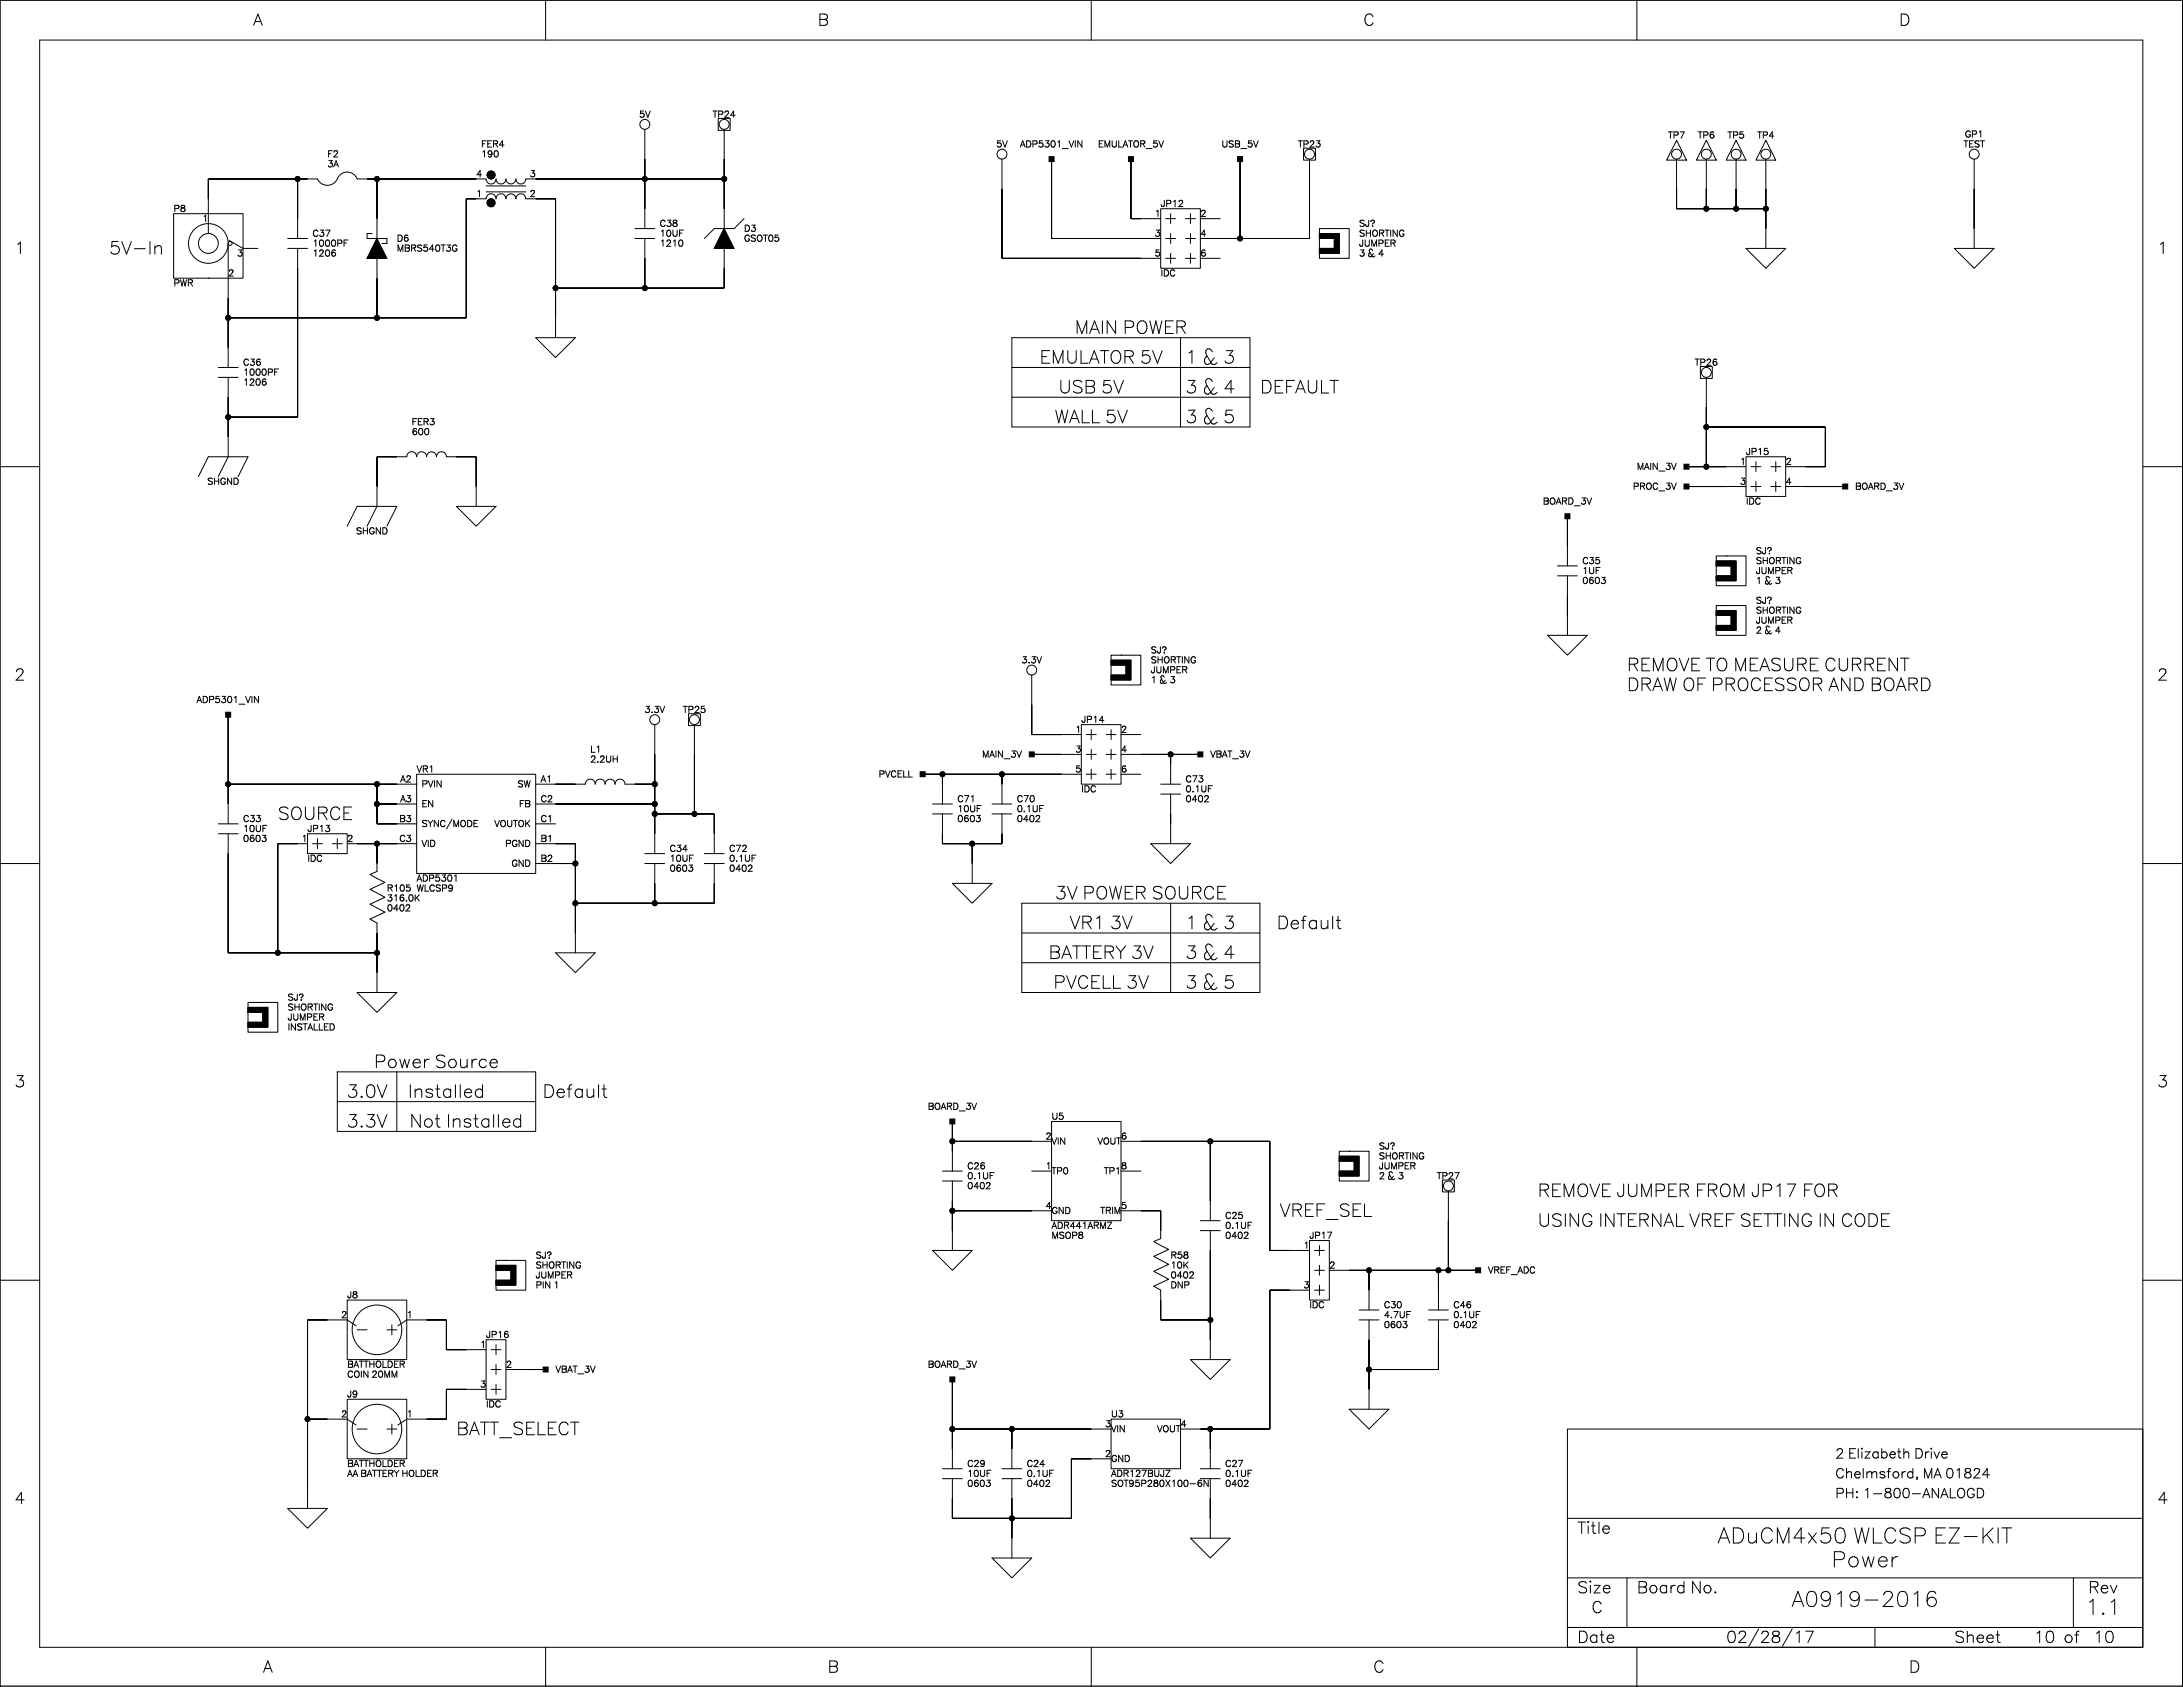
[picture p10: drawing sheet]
<svg xmlns="http://www.w3.org/2000/svg" width="559mm" height="432mm" viewBox="0 0 559 432" stroke-linecap="round" stroke-linejoin="round" font-family="sans-serif">
<defs><g id="words">
<g font-size="6">
<text x="439.6" y="393.9">ADu</text>
<text x="450.4" y="393.9">CM</text>
<text x="458.7" y="393.9">4</text>
<text x="462.4" y="393.9">x50 WLCSP EZ-KI</text>
<text x="512.2" y="393.9">T</text>
<text x="468.8" y="400">Power</text>
<text x="458.6" y="410.1">A091</text>
<text x="473" y="410.1">9-201</text>
<text x="492.6" y="410.1">6</text>
<text x="533.7" y="412.2">1</text>
<text x="537.4" y="412.2">.1</text>
</g>
<g font-size="4.9">
<text x="27.9" y="64.1">5V-I</text>
<text x="39" y="64.1">n</text>
<text x="275.1" y="84.5">M</text>
<text x="278.8" y="84.5">AI</text>
<text x="282.8" y="84.5">N</text>
<text x="287.4" y="84.5">POWER</text>
<text x="266.1" y="92.1">EM</text>
<text x="272.7" y="92.1">ULAT</text>
<text x="284" y="92.1">OR 5V</text>
<text x="303.4" y="92.1">1</text>
<text x="307.7" y="92.1">&amp; 3</text>
<text x="270.9" y="99.7">USB 5V</text>
<text x="303.4" y="99.7">3 &amp; 4</text>
<text x="322.6" y="99.7">DEFAULT</text>
<text x="269.9" y="107.3">WALL 5V</text>
<text x="303.4" y="107.3">3 &amp; 5</text>
<text x="416.5" y="170.8">REM</text>
<text x="426.3" y="170.8">OVE T</text>
<text x="439.1" y="170.8">O M</text>
<text x="447.4" y="170.8">EASURE CURREN</text>
<text x="486.3" y="170.8">T</text>
<text x="416.5" y="175.9">DRAWOF PROCESSOR AN</text>
<text x="474.2" y="175.9">D BOARD</text>
<text x="71.1" y="208.9">SOURCE</text>
<text x="270" y="229.2">3V POWER SOURCE</text>
<text x="273.8" y="236.8">VR1</text>
<text x="284.1" y="236.8">3V</text>
<text x="303.4" y="236.8">1</text>
<text x="307.7" y="236.8">&amp; 3</text>
<text x="326.8" y="236.8">Def</text>
<text x="334.7" y="236.8">a</text>
<text x="337.6" y="236.8">u</text>
<text x="340.5" y="236.8">l</text>
<text x="341.7" y="236.8">t</text>
<text x="268.4" y="244.4">BAT</text>
<text x="276.9" y="244.4">T</text>
<text x="279.3" y="244.4">ERY 3V</text>
<text x="303.4" y="244.4">3 &amp; 4</text>
<text x="269.6" y="252.1">PVCELL 3V</text>
<text x="303.4" y="252.1">3 &amp; 5</text>
<text x="95.7" y="272.4">Power</text>
<text x="111.3" y="272.4">Sou</text>
<text x="120.2" y="272.4">r</text>
<text x="122.2" y="272.4">ce</text>
<text x="88.7" y="280">3.0V</text>
<text x="104.4" y="280">I</text>
<text x="105.7" y="280">nst</text>
<text x="113" y="280">a</text>
<text x="116" y="280">l</text>
<text x="117.2" y="280">l</text>
<text x="118.4" y="280">ed</text>
<text x="138.9" y="280">Def</text>
<text x="146.7" y="280">a</text>
<text x="149.7" y="280">u</text>
<text x="152.6" y="280">l</text>
<text x="153.8" y="280">t</text>
<text x="88.7" y="287.6">3.3V</text>
<text x="104.8" y="287.6">N</text>
<text x="108.2" y="287.6">ot</text>
<text x="114.2" y="287.6">I</text>
<text x="115.4" y="287.6">nst</text>
<text x="122.8" y="287.6">a</text>
<text x="125.7" y="287.6">l</text>
<text x="127" y="287.6">l</text>
<text x="128.2" y="287.6">ed</text>
<text x="393.6" y="305.4">REM</text>
<text x="403.5" y="305.4">OVE J</text>
<text x="416.2" y="305.4">UM</text>
<text x="423.3" y="305.4">PER FROM</text>
<text x="448.2" y="305.4">J</text>
<text x="450.7" y="305.4">P1</text>
<text x="457" y="305.4">7 FOR</text>
<text x="327.6" y="310.5">VREF_SEL</text>
<text x="393.6" y="313">USI</text>
<text x="401.3" y="313">N</text>
<text x="404.7" y="313">G I</text>
<text x="410.4" y="313">N</text>
<text x="413.8" y="313">T</text>
<text x="416.2" y="313">ERN</text>
<text x="425.8" y="313">AL VREF SET</text>
<text x="453.8" y="313">T</text>
<text x="456.2" y="313">I</text>
<text x="457.5" y="313">N</text>
<text x="460.9" y="313">G I</text>
<text x="466.6" y="313">N</text>
<text x="471.2" y="313">CODE</text>
<text x="116.8" y="366.3">BAT</text>
<text x="125.3" y="366.3">T</text>
<text x="127.7" y="366.3">_SELECT</text>
</g>
<g font-size="4.2">
<text x="64.8" y="5.7">A</text>
<text x="209.3" y="5.7">B</text>
<text x="349" y="5.7">C</text>
<text x="486.1" y="5.7">D</text>
<text x="3.7" y="64.1">1</text>
<text x="552.2" y="64.1">1</text>
<text x="3.7" y="173.3">2</text>
<text x="552.2" y="173.3">2</text>
<text x="3.7" y="277.5">3</text>
<text x="552.2" y="277.5">3</text>
<text x="3.7" y="384.1">4</text>
<text x="552.2" y="384.1">4</text>
<text x="403.8" y="391.7">T</text>
<text x="408.8" y="391.7">l</text>
<text x="409.9" y="391.7">e</text>
<text x="403.8" y="407">Size</text>
<text x="419" y="407">Board</text>
<text x="432.7" y="407">N</text>
<text x="435.8" y="407">o.</text>
<text x="534.5" y="407">Rev</text>
<text x="407.4" y="412">C</text>
<text x="403.8" y="419.7">Dat</text>
<text x="411" y="419.7">e</text>
<text x="441.9" y="419.7">02/28/1</text>
<text x="461.8" y="419.7">7</text>
<text x="500.3" y="419.7">Sheet</text>
<text x="520.6" y="419.7">1</text>
<text x="523.4" y="419.7">0 of</text>
<text x="535.8" y="419.7">1</text>
<text x="538.6" y="419.7">0</text>
<text x="67.3" y="427.3">A</text>
<text x="211.9" y="427.3">B</text>
<text x="351.5" y="427.3">C</text>
<text x="488.7" y="427.3">D</text>
</g>
<g font-size="3.5">
<text x="469.8" y="372.6">2 El</text>
<text x="469.8" y="377.6">Chel</text>
<text x="476.1" y="372.6">izabeth Drive</text>
<text x="477.4" y="377.6">msford</text>
<text x="490.1" y="377.6">, M</text>
<text x="495" y="377.6">A 01</text>
<text x="502.6" y="377.6">824</text>
<text x="469.8" y="382.7">PH</text>
<text x="474.8" y="382.7">: 1</text>
<text x="479.1" y="382.7">-800-AN</text>
<text x="496.7" y="382.7">ALOGD</text>
</g>
<g font-size="2.5">
<text x="163.6" y="29.5">5V</text>
<text x="182.4" y="29.5">TP24</text>
<text x="427" y="34.8">TP7</text>
<text x="434.6" y="34.8">TP6</text>
<text x="442.2" y="34.8">TP5</text>
<text x="449.8" y="34.8">TP4</text>
<text x="503" y="34.6">GP1</text>
<text x="83.8" y="39.7">F2</text>
<text x="123.2" y="37.1">FER4</text>
<text x="123.2" y="39.7">190</text>
<text x="255" y="37.1">5V</text>
<text x="261.1" y="37.1">ADP5301_VIN</text>
<text x="281.1" y="37.1">EMULATOR_5V</text>
<text x="312.7" y="37.1">USB_5V</text>
<text x="332.2" y="37.1">TP23</text>
<text x="502.6" y="37.1">TEST</text>
<text x="83.8" y="42.2">3A</text>
<text x="121.9" y="44.7">4</text>
<text x="135.6" y="44.7">3</text>
<text x="44.4" y="53.6">P8</text>
<text x="121.9" y="49.8">1</text>
<text x="135.6" y="49.8">2</text>
<text x="297.1" y="52.3">JP12</text>
<text x="51.8" y="56.2">1</text>
<text x="80" y="60">C37</text>
<text x="168.9" y="57.4">C38</text>
<text x="168.9" y="60">10UF</text>
<text x="190.5" y="58.7">D3</text>
<text x="295.6" y="60">3</text>
<text x="295.6" y="54.9">1</text>
<text x="307.3" y="60">4</text>
<text x="307.3" y="54.9">2</text>
<text x="347.9" y="60">SHORTING</text>
<text x="347.9" y="57.4">SJ?</text>
<text x="60.7" y="65">3</text>
<text x="80" y="62.5">1000PF</text>
<text x="80" y="65">1206</text>
<text x="101.6" y="61.2">D6</text>
<text x="101.6" y="63.8">MBRS540T3G</text>
<text x="168.9" y="62.5">1210</text>
<text x="190.5" y="61.2">GSOT05</text>
<text x="295.6" y="65">5</text>
<text x="307.3" y="65">6</text>
<text x="347.9" y="62.5">JUMPER</text>
<text x="347.9" y="65">3 &amp; 4</text>
<text x="58.4" y="70.1">2</text>
<text x="297.1" y="70.1">IDC</text>
<text x="44.4" y="72.7">PWR</text>
<text x="62.2" y="93">C36</text>
<text x="62.2" y="95.5">1000PF</text>
<text x="433.8" y="93">TP26</text>
<text x="62.2" y="98.1">1206</text>
<text x="105.4" y="108.2">FER3</text>
<text x="105.4" y="110.8">600</text>
<text x="419" y="119.6">MAIN_3V</text>
<text x="445.4" y="118.4">1</text>
<text x="446.9" y="115.8">JP15</text>
<text x="457.1" y="118.4">2</text>
<text x="53.1" y="123.5">SHGND</text>
<text x="418" y="124.7">PROC_3V</text>
<text x="445.4" y="123.5">3</text>
<text x="457.1" y="123.5">4</text>
<text x="474.9" y="124.7">BOARD_3V</text>
<text x="395" y="128.5">BOARD_3V</text>
<text x="446.9" y="128.5">IDC</text>
<text x="91.1" y="136.1">SHGND</text>
<text x="405" y="143.8">C35</text>
<text x="449.5" y="143.8">SHORTING</text>
<text x="449.5" y="141.2">SJ?</text>
<text x="405" y="146.3">1UF</text>
<text x="405" y="148.8">0603</text>
<text x="449.5" y="146.3">JUMPER</text>
<text x="449.5" y="148.8">1 &amp; 3</text>
<text x="449.5" y="153.9">SJ?</text>
<text x="449.5" y="159">JUMPER</text>
<text x="449.5" y="156.5">SHORTING</text>
<text x="449.5" y="161.5">2 &amp; 4</text>
<text x="294.6" y="166.6">SJ?</text>
<text x="261.5" y="169.2">3.3V</text>
<text x="294.6" y="171.7">JUMPER</text>
<text x="294.6" y="169.2">SHORTING</text>
<text x="50.3" y="179.3">ADP5301_VIN</text>
<text x="294.6" y="174.2">1 &amp; 3</text>
<text x="165" y="181.9">3.3V</text>
<text x="174.8" y="181.9">TP25</text>
<text x="276.8" y="184.4">JP14</text>
<text x="275.3" y="186.9">1</text>
<text x="287" y="186.9">2</text>
<text x="106.7" y="197.1">VR1</text>
<text x="151.1" y="192">L1</text>
<text x="151.1" y="194.6">2.2UH</text>
<text x="251.4" y="193.3">MAIN_3V</text>
<text x="275.3" y="197.1">5</text>
<text x="275.3" y="192">3</text>
<text x="287" y="197.1">6</text>
<text x="287" y="192">4</text>
<text x="309.8" y="193.3">VBAT_3V</text>
<text x="102.5" y="199.6">A2</text>
<text x="107.9" y="200.9">PVIN</text>
<text x="132.5" y="200.9">SW</text>
<text x="138.4" y="199.6">A1</text>
<text x="224.9" y="198.4">PVCELL</text>
<text x="276.8" y="202.2">IDC</text>
<text x="303.5" y="202.2">0.1UF</text>
<text x="303.5" y="199.6">C73</text>
<text x="62.2" y="209.8">C33</text>
<text x="102.2" y="209.8">B3</text>
<text x="102.5" y="204.7">A3</text>
<text x="107.9" y="206">EN</text>
<text x="132.9" y="206">FB</text>
<text x="138.4" y="209.8">C1</text>
<text x="138.4" y="204.7">C2</text>
<text x="245.1" y="209.8">0603</text>
<text x="245.1" y="207.3">10UF</text>
<text x="245.1" y="204.7">C71</text>
<text x="260.3" y="204.7">C70</text>
<text x="260.3" y="207.3">0.1UF</text>
<text x="260.3" y="209.8">0402</text>
<text x="303.5" y="204.7">0402</text>
<text x="62.2" y="214.9">0603</text>
<text x="62.2" y="212.3">10UF</text>
<text x="77.2" y="214.9">1</text>
<text x="78.7" y="212.3">JP13</text>
<text x="88.9" y="214.9">2</text>
<text x="102.2" y="214.9">C3</text>
<text x="107.9" y="211.1">SYNC/MODE</text>
<text x="126.5" y="211.1">VOUTOK</text>
<text x="138.4" y="214.9">B1</text>
<text x="78.7" y="220">IDC</text>
<text x="107.9" y="216.1">VID</text>
<text x="129.3" y="216.1">PGND</text>
<text x="130.9" y="221.2">GND</text>
<text x="138.4" y="220">B2</text>
<text x="171.4" y="217.4">C34</text>
<text x="171.4" y="220">10UF</text>
<text x="186.6" y="220">0.1UF</text>
<text x="186.6" y="217.4">C72</text>
<text x="99" y="227.6">R105 WLCSP9</text>
<text x="106.7" y="225">ADP5301</text>
<text x="171.4" y="222.5">0603</text>
<text x="186.6" y="222.5">0402</text>
<text x="99" y="230.1">316.0K</text>
<text x="99" y="232.6">0402</text>
<text x="73.6" y="255.5">SJ?</text>
<text x="73.6" y="260.6">JUMPER</text>
<text x="73.6" y="258">SHORTING</text>
<text x="73.6" y="263.1">INSTALLED</text>
<text x="237.5" y="283.4">BOARD_3V</text>
<text x="269.2" y="286">U5</text>
<text x="267.6" y="291.1">2</text>
<text x="269.2" y="292.3">VIN</text>
<text x="281" y="292.3">VOUT</text>
<text x="287" y="291.1">6</text>
<text x="353" y="293.6">SJ?</text>
<text x="247.6" y="298.7">C26</text>
<text x="267.6" y="298.7">1</text>
<text x="269.2" y="299.9">TP0</text>
<text x="282.6" y="299.9">TP1</text>
<text x="287" y="298.7">8</text>
<text x="353" y="298.7">JUMPER</text>
<text x="353" y="296.1">SHORTING</text>
<text x="247.6" y="303.8">0402</text>
<text x="247.6" y="301.2">0.1UF</text>
<text x="353" y="301.2">2 &amp; 3</text>
<text x="367.8" y="301.2">TP27</text>
<text x="267.6" y="308.8">4</text>
<text x="269.2" y="310.1">GND</text>
<text x="281.6" y="310.1">TRIM</text>
<text x="287" y="308.8">5</text>
<text x="313.6" y="311.4">C25</text>
<text x="269.2" y="316.4">MSOP8</text>
<text x="269.2" y="313.9">ADR441ARMZ</text>
<text x="313.6" y="313.9">0.1UF</text>
<text x="313.6" y="316.4">0402</text>
<text x="335.2" y="316.4">JP17</text>
<text x="137.1" y="321.5">SJ?</text>
<text x="299.7" y="321.5">R58</text>
<text x="333.7" y="319">1</text>
<text x="137.1" y="326.6">JUMPER</text>
<text x="137.1" y="324.1">SHORTING</text>
<text x="137.1" y="329.1">PIN 1</text>
<text x="299.7" y="326.6">0402</text>
<text x="299.7" y="324.1">10K</text>
<text x="299.7" y="329.1">DNP</text>
<text x="333.7" y="329.1">3</text>
<text x="340.3" y="324.1">2</text>
<text x="380.9" y="325.3">VREF_ADC</text>
<text x="88.9" y="331.7">J8</text>
<text x="335.2" y="334.2">IDC</text>
<text x="354.2" y="334.2">C30</text>
<text x="372" y="334.2">C46</text>
<text x="87.3" y="336.8">2</text>
<text x="104.1" y="336.8">1</text>
<text x="124.4" y="341.8">JP16</text>
<text x="354.2" y="336.8">4.7UF</text>
<text x="354.2" y="339.3">0603</text>
<text x="372" y="336.8">0.1UF</text>
<text x="372" y="339.3">0402</text>
<text x="122.9" y="344.4">1</text>
<text x="88.9" y="349.5">BATTHOLDER</text>
<text x="88.9" y="352">COIN 20MM</text>
<text x="129.5" y="349.5">2</text>
<text x="142.2" y="350.7">VBAT_3V</text>
<text x="237.5" y="349.5">BOARD_3V</text>
<text x="88.9" y="357.1">J9</text>
<text x="122.9" y="354.5">3</text>
<text x="124.4" y="359.6">IDC</text>
<text x="87.3" y="362.2">2</text>
<text x="104.1" y="362.2">1</text>
<text x="282.9" y="364.7">3</text>
<text x="284.4" y="366">VIN</text>
<text x="284.4" y="362.2">U3</text>
<text x="296.2" y="366">VOUT</text>
<text x="302.2" y="364.7">4</text>
<text x="88.9" y="374.9">BATTHOLDER</text>
<text x="88.9" y="377.4">AA BATTERY HOLDER</text>
<text x="247.6" y="377.4">10UF</text>
<text x="247.6" y="374.9">C29</text>
<text x="262.8" y="374.9">C24</text>
<text x="262.8" y="377.4">0.1UF</text>
<text x="282.9" y="372.3">2</text>
<text x="284.4" y="373.6">GND</text>
<text x="284.4" y="377.4">ADR127BUJZ</text>
<text x="313.6" y="377.4">0.1UF</text>
<text x="313.6" y="374.9">C27</text>
<text x="247.6" y="379.9">0603</text>
<text x="262.8" y="379.9">0402</text>
<text x="284.4" y="379.9">SOT95P280X100-6N</text>
<text x="313.6" y="379.9">0402</text>
</g>
</g></defs>
<g fill="none" stroke="#000" stroke-width=".26">
<path d="M558.7 -.1v431.6h-558.7v-431.5M0 .1h558.7v431.7h-558.7zM10.2 10.3h538.3v411.3h-538.3zM139.7 .1v10.2M279.3 .1v10.2M419 .1v10.2M165.1 33.1v25.4M183.9 30.3h3v3.1h-3zM185.4 33.1v30M333.7 37.9h3v3.1h-3zM429.2 35.9l2.5 5.1h-5.1zM436.8 35.9l2.5 5.1h-5.1z"/>
<path d="M444.4 35.9l2.5 5.1h-5zM452 35.9l2.6 5.1h-5.1zM44.4 54.7h17.8v16.5h-17.8zM76.2 45.8v15.2M95.2 59.8h-1.2v1.2h5v1.3h-1.2M96.5 45.8v19.8M124.4 47.6h10.2M124.4 49.1h10.2M162.5 58.5h5.1M185.4 45.8h-50.8a1.27 1.27 0 0 1-1.3 1.3 1.27 1.27 0 0 1-1.2-1.3 1.27 1.27 0 0 1-1.3 1.3 1.27 1.27 0 0 1-1.3-1.3 1.27 1.27 0 0 1-1.3 1.3 1.27 1.27 0 0 1-1.2-1.3 1.27 1.27 0 0 1-1.3 1.3 1.27 1.27 0 0 1-1.3-1.3h-33a2.7 2.7 0 0 0-2.5-1.8 2.7 2.7 0 0 0-2.6 1.8 2.79 2.79 0 0 1-2.5 1.6 2.79 2.79 0 0 1-2.5-1.6h-28v14M185.4 58.5l-2.6 5.1h5.1M190.5 56l-2.6 2.5h-5.1l-2.5 2.5"/>
<path d="M256.5 40.7v25.4h40.6M269.2 40.7v20.3h27.9M289.5 40.7v15.3h7.6M297.1 53.4h10.2v15.3h-10.2zM298.4 56h2.5M299.7 54.7v2.5M299.7 59.8v2.5M303.5 56h2.5M304.7 54.7v2.5M304.7 59.8v2.5M307.3 56h5M317.4 40.7v20.3"/>
<path d="M335.2 40.7v20.3h-27.9M337.7 58.5h7.7v7.6h-7.7zM337.7 59.8h5.1v5.1h-5.1v-1.3h3.9v-2.6h-3.9zM340.3 58.5h.1M429.2 40.7v12.7h22.8M436.8 40.7v12.7M444.4 40.7v12.7M452 40.7v22.9M505.3 40.7v22.9M53.3 71.2h.1M58.4 62.3v31.8M58.7 61.6l3.5 2h3.8"/>
<path d="M73.6 61h5.1M73.6 63.6h5.1M76.2 63.6v43.2h-17.8M96.5 66.1v15.3M96.5 61l-2.5 5.1h5M162.5 61h5.1M165.1 61v12.7M185.4 63.6v10.1h-43.2M298.4 61h2.5M298.4 66.1h2.5M299.7 64.9v2.5M303.5 61h2.5"/>
<path d="M303.5 66.1h2.5M304.7 64.9v2.5M307.3 66.1h5M446.9 63.6h10.2l-5.1 5.1zM500.3 63.6h10.1l-5.1 5.1zM55.9 94.1h5M55.9 96.6h5M58.4 81.4h61v-30.5h5a1.27 1.27 0 0 1 1.3-1.3 1.27 1.27 0 0 1 1.3 1.3 1.27 1.27 0 0 1 1.2-1.3 1.27 1.27 0 0 1 1.3 1.3 1.27 1.27 0 0 1 1.3-1.3 1.27 1.27 0 0 1 1.3 1.3 1.27 1.27 0 0 1 1.2-1.3 1.27 1.27 0 0 1 1.3 1.3h7.6v35.5M58.4 96.6v20.3l-2.5 5.1M137.1 86.4h10.2l-5.1 5.1zM259 86.4h61v22.9h-61zM259 94.1h61"/>
<path d="M302.2 86.4v22.9M435.3 93.8h3v3.1h-3zM436.8 96.6v22.9M0 119.5h10.2M259 101.7h61M431.7 119.5h15.2M436.8 109.3h30.5v10.2h-10.2M446.9 116.9h10.2v10.2h-10.2zM448.2 119.5h2.5M449.5 118.2v2.5M453.3 119.5h2.5M454.6 118.2v2.5"/>
<path d="M548.5 119.5h10.2M50.8 122l2.5-5.1h10.2l-2.6 5.1M88.9 134.7l2.5-5.1h10.2l-2.6 5.1M116.8 129.6h10.2l-5.1 5.1zM121.9 129.6v-12.7h-7.6a1.27 1.27 0 0 0-1.3-1.3 1.27 1.27 0 0 0-1.3 1.3 1.27 1.27 0 0 0-1.2-1.3 1.27 1.27 0 0 0-1.3 1.3 1.27 1.27 0 0 0-1.3-1.3 1.27 1.27 0 0 0-1.2 1.3 1.27 1.27 0 0 0-1.3-1.3 1.27 1.27 0 0 0-1.3 1.3h-7.6v12.7l-2.5 5.1M401.2 132.1v12.7M431.7 124.5h15.2M448.2 124.5h2.5M449.5 123.3v2.5M453.3 124.5h2.5M454.6 123.3v2.5M457.1 124.5h15.2"/>
<path d="M398.7 144.8h5.1M398.7 147.4h5.1M401.2 147.4v15.2M439.3 142.3h7.6v7.6h-7.6zM439.3 155h7.6v7.6h-7.6zM439.3 143.6h5.1v5.1h-5.1v-1.3h3.8v-2.6h-3.8zM439.3 156.3h5.1v5.1h-5.1v-1.3h3.8v-2.6h-3.8zM441.9 142.3h.1M441.9 155h.1M264.1 172.8v15.2h12.7M284.4 167.7h7.6v7.6h-7.6zM284.4 169h5.1v5h-5.1v-1.2h3.8v-2.6h-3.8z"/>
<path d="M287 167.7h.1M396.1 162.6h10.2l-5.1 5.1zM58.4 182.9v28M106.7 198.2h30.4v25.4h-30.4zM167.6 185.5v33M176.2 182.7h3.1v3h-3.1zM177.8 185.5v22.8M236.2 198.2h40.6M241.2 198.2v7.6M256.5 198.2v7.6M264.1 193.1h12.7M276.8 185.5h10.2v15.2h-10.2z"/>
<path d="M278.1 188h2.5M278.1 193.1h2.5M278.1 198.2h2.5M279.3 186.7v2.6M279.3 191.8v2.6M279.3 196.9v2.5M283.1 188h2.6M283.1 193.1h2.6M283.1 198.2h2.6M284.4 186.7v2.6M284.4 191.8v2.6M284.4 196.9v2.5"/>
<path d="M287 188h5M287 193.1h20.3M287 198.2h5M299.7 193.1v7.6M55.9 210.9h5M55.9 213.4h5M58.4 213.4v30.5h38.1M58.4 200.7h48.3M78.7 213.4h10.2v5.1h-10.2zM78.7 215.9h-7.6v28M80 215.9h2.5M81.3 214.7v2.5"/>
<path d="M85.1 215.9h2.5M86.3 214.7v2.5M88.9 215.9h17.8M96.5 215.9v7.2l-1.8 .7 3.8 2.1-3.8 1.7 3.8 2.1-3.8 1.7 3.8 2.1-3.8 1.7 1.8 1.1v17.7M96.5 200.7v10.2h10.2M96.5 205.8h10.2M115.7 209.7l-1.4 2.4M137.1 200.7h12.7a1.27 1.27 0 0 1 1.3-1.3 1.27 1.27 0 0 1 1.3 1.3 1.27 1.27 0 0 1 1.2-1.3 1.27 1.27 0 0 1 1.3 1.3 1.27 1.27 0 0 1 1.3-1.3 1.27 1.27 0 0 1 1.2 1.3 1.27 1.27 0 0 1 1.3-1.3 1.27 1.27 0 0 1 1.3 1.3h7.6M137.1 210.9h5.1M137.1 215.9h10.2v28M137.1 205.8h30.5M165.1 218.5h5"/>
<path d="M167.6 208.3h15.2v10.2M180.3 218.5h5.1M238.7 205.8h5.1M238.7 208.3h5.1M241.2 208.3v7.6h15.3v-7.6M248.9 215.9v10.2M253.9 205.8h5.1M253.9 208.3h5.1M294.6 215.9h10.1l-5 5.1zM297.1 200.7h5.1M297.1 203.3h5.1M299.7 203.3v12.6"/>
<path d="M0 221h10.2M137.1 221h10.2M165.1 221h5M167.6 221v10.2M180.3 221h5.1M182.8 221v10.2h-35.5M243.8 226.1h10.1l-5 5.1zM261.6 238.8h60.9M261.6 231.2h60.9v22.8h-60.9zM299.7 231.2v22.8M548.5 221h10.2M63.5 256.6h7.6v7.6h-7.6z"/>
<path d="M63.5 257.8h5.1v5.1h-5.1v-1.2h3.8v-2.6h-3.8zM66 256.6h.1M91.4 254h10.2l-5.1 5.1zM142.2 243.9h10.2l-5.1 5.1zM261.6 246.4h60.9M86.3 274.4h50.8v15.2h-50.8zM101.6 274.4v15.2M86.3 282h50.8M241.2 299.7h5.1M243.8 287.1v12.6M243.8 292.1h25.4M264.1 299.7h5.1"/>
<path d="M269.2 287.1h17.8v25.3h-17.8zM287 292.1h38v28h10.2M287 299.7h5M309.8 292.1v20.3M342.8 294.7h7.6v7.6h-7.6zM342.8 295.9h5.1v5.1h-5.1v-1.3h3.8v-2.5h-3.8zM345.4 294.7h.1M241.2 302.3h5.1M243.8 302.3v17.8M243.8 309.9h25.4M287 309.9h10.1v7.1l-1.8 .8 3.8 2-3.8 1.8 3.8 2-3.8 1.8 3.8 2-3.8 1.8 1.8 1v7.6h12.7M307.3 312.4h5"/>
<path d="M307.3 315h5M309.8 315v33M335.2 317.5h5.1v15.3h-5.1zM337.7 318.8v2.5M369.2 302h3.1v3.1h-3.1zM370.8 304.8v20.3M0 327.7h10.2M88.9 332.8h15.2v15.2h-15.2zM91.2 339.4l-2.3-1.6h-10.2v48.3M100.3 339.1v2.6M101.8 339.4l2.3-1.6h10.2v7.7h10.1M127 322.6h7.6v7.6h-7.6z"/>
<path d="M127 323.9h5.1v5.1h-5.1v-1.3h3.8v-2.6h-3.8zM129.5 322.6h.1M238.7 320.1h10.2l-5.1 5zM335.2 330.2h-10.2v35.6h-22.8M336.5 320.1h2.5M336.5 330.2h2.5M336.5 325.1h2.5M337.7 323.9v2.5M337.7 329v2.5M340.3 325.1h38.1M347.9 337.8h5.1M347.9 335.3h5.1"/>
<path d="M350.4 325.1v10.2M350.4 337.8v22.9M365.7 337.8h5.1M365.7 335.3h5.1M368.2 337.8v12.7h-17.8M368.2 325.1v10.2M548.5 327.7h10.2M88.9 358.2h15.2v15.2h-15.2zM91.4 340.4h2.6M99 340.4h2.6M124.4 342.9h5.1v15.3h-5.1zM124.4 355.6h-10.1v7.6h-10.2l-2.3 1.6"/>
<path d="M125.7 350.5h2.5M125.7 345.5h2.5M125.7 355.6h2.5M127 344.2v2.5M127 349.3v2.5M127 354.3v2.6M129.5 350.5h10.2M243.8 353.1v22.8M304.7 348h10.2l-5.1 5.1zM78.7 363.2h10.2l2.3 1.6M91.4 365.8h2.6M99 365.8h2.6"/>
<path d="M100.3 364.5v2.5M241.2 375.9h5.1M241.2 378.5h5.1M243.8 365.8h40.6M256.5 375.9h5.1M256.5 378.5h5.1M259 365.8v10.1M259 378.5v20.3M284.4 363.2h17.8v12.7h-17.8zM284.4 373.4h-10.1v15.2h-30.5v-10.1M307.3 375.9h5M307.3 378.5h5"/>
<path d="M309.8 365.8v10.1M309.8 378.5v15.2M345.4 360.7h10.1l-5.1 5.1zM401.2 365.8h147.3v55.8h-147.3zM73.6 386.1h10.2l-5.1 5.1zM253.9 398.8h10.2l-5.1 5.1zM304.7 393.7h10.2l-5.1 5.1zM401.2 388.6h147.3M407.4 390.5h.9M401.2 403.9h147.3M401.2 416.6h147.3M416.5 403.9v12.7"/>
<path d="M450.2 417l-2.5 4.4M458.8 417l-2.5 4.4M480 416.6v5M530.7 403.9v12.7M139.7 421.6v10.2M279.3 421.6v10.2M419 421.6v10.2"/>
<circle cx="165.1" cy="31.8" r="1.27"/>
<circle cx="185.4" cy="31.8" r="1.27"/>
<circle cx="256.5" cy="39.5" r="1.27"/>
<circle cx="335.2" cy="39.5" r="1.27"/>
<circle cx="429.2" cy="39.5" r="1.27"/>
<circle cx="436.8" cy="39.5" r="1.27"/>
<circle cx="444.4" cy="39.5" r="1.27"/>
<circle cx="452" cy="39.5" r="1.27"/>
<circle cx="505.3" cy="39.5" r="1.27"/>
<circle cx="76.2" cy="45.8" r=".63"/>
<circle cx="96.5" cy="45.8" r=".63"/>
<circle cx="125.7" cy="51.9" r="1.02"/>
<circle cx="125.7" cy="44.8" r="1.02"/>
<circle cx="165.1" cy="45.8" r=".63"/>
<circle cx="185.4" cy="45.8" r=".63"/>
<circle cx="436.8" cy="53.4" r=".63"/>
<circle cx="444.4" cy="53.4" r=".63"/>
<circle cx="452" cy="53.4" r=".63"/>
<circle cx="53.3" cy="62.3" r="5.1"/>
<circle cx="53.3" cy="62.3" r="2.54"/>
<circle cx="58.9" cy="62.3" r=".51"/>
<circle cx="142.2" cy="73.7" r=".63"/>
<circle cx="165.1" cy="73.7" r=".63"/>
<circle cx="317.4" cy="61" r=".63"/>
<circle cx="58.4" cy="81.4" r=".63"/>
<circle cx="96.5" cy="81.4" r=".63"/>
<circle cx="436.8" cy="95.3" r="1.27"/>
<circle cx="58.4" cy="106.8" r=".63"/>
<circle cx="436.8" cy="119.5" r=".63"/>
<circle cx="436.8" cy="109.3" r=".63"/>
<circle cx="264.1" cy="171.5" r="1.27"/>
<circle cx="167.6" cy="184.2" r="1.27"/>
<circle cx="177.8" cy="184.2" r="1.27"/>
<circle cx="241.2" cy="198.2" r=".63"/>
<circle cx="256.5" cy="198.2" r=".63"/>
<circle cx="299.7" cy="193.1" r=".63"/>
<circle cx="58.4" cy="200.7" r=".63"/>
<circle cx="96.5" cy="205.8" r=".63"/>
<circle cx="96.5" cy="200.7" r=".63"/>
<circle cx="96.5" cy="215.9" r=".63"/>
<circle cx="167.6" cy="205.8" r=".63"/>
<circle cx="167.6" cy="208.3" r=".63"/>
<circle cx="167.6" cy="200.7" r=".63"/>
<circle cx="177.8" cy="208.3" r=".63"/>
<circle cx="248.9" cy="215.9" r=".63"/>
<circle cx="147.3" cy="231.2" r=".63"/>
<circle cx="147.3" cy="221" r=".63"/>
<circle cx="167.6" cy="231.2" r=".63"/>
<circle cx="71.1" cy="243.9" r=".63"/>
<circle cx="96.5" cy="243.9" r=".63"/>
<circle cx="243.8" cy="292.1" r=".63"/>
<circle cx="309.8" cy="292.1" r=".63"/>
<circle cx="243.8" cy="309.9" r=".63"/>
<circle cx="370.8" cy="303.6" r="1.27"/>
<circle cx="309.8" cy="337.8" r=".63"/>
<circle cx="350.4" cy="325.1" r=".63"/>
<circle cx="368.2" cy="325.1" r=".63"/>
<circle cx="370.8" cy="325.1" r=".63"/>
<circle cx="96.5" cy="340.4" r="6.3"/>
<circle cx="350.4" cy="350.5" r=".63"/>
<circle cx="78.7" cy="363.2" r=".63"/>
<circle cx="96.5" cy="365.8" r="6.3"/>
<circle cx="243.8" cy="365.8" r=".63"/>
<circle cx="259" cy="365.8" r=".63"/>
<circle cx="309.8" cy="365.8" r=".63"/>
<circle cx="259" cy="388.6" r=".63"/>
</g>
<g fill="#000" stroke="#000" stroke-width=".26">
<path d="M53.3 45.8v5.1z" fill-rule="evenodd"/>
<path d="M53.3 45.8h22.9z" fill-rule="evenodd"/>
<path d="M76.2 45.8v10.2z" fill-rule="evenodd"/>
<path d="M76.2 45.8h2.5z" fill-rule="evenodd"/>
<path d="M94 45.8h2.5z" fill-rule="evenodd"/>
<path d="M96.5 45.8v10.2z" fill-rule="evenodd"/>
<path d="M119.4 50.9v30.5z" fill-rule="evenodd"/>
<path d="M96.5 45.8h25.4z" fill-rule="evenodd"/>
<path d="M119.4 50.9h2.5z" fill-rule="evenodd"/>
<path d="M142.2 50.9v22.8z" fill-rule="evenodd"/>
<path d="M137.1 50.9h5.1z" fill-rule="evenodd"/>
<path d="M165.1 40.7v5.1z" fill-rule="evenodd"/>
<path d="M165.1 45.8v7.6z" fill-rule="evenodd"/>
<path d="M137.1 45.8h28z" fill-rule="evenodd"/>
<path d="M185.4 40.7v5.1z" fill-rule="evenodd"/>
<path d="M185.4 45.8v7.6z" fill-rule="evenodd"/>
<path d="M165.1 45.8h20.3z" fill-rule="evenodd"/>
<path d="M256.5 48.3v17.8z" fill-rule="evenodd"/>
<path d="M268.5 40.1h1.3v1.3h-1.3z" fill-rule="evenodd"/>
<path d="M269.2 40.7v20.3z" fill-rule="evenodd"/>
<path d="M288.9 40.1h1.2v1.3h-1.2z" fill-rule="evenodd"/>
<path d="M289.5 40.7v15.3z" fill-rule="evenodd"/>
<path d="M289.5 56h2.5z" fill-rule="evenodd"/>
<path d="M316.8 40.1h1.3v1.3h-1.3z" fill-rule="evenodd"/>
<path d="M317.4 40.7v20.3z" fill-rule="evenodd"/>
<path d="M335.2 48.3v12.7z" fill-rule="evenodd"/>
<path d="M429.2 48.3v5.1z" fill-rule="evenodd"/>
<path d="M429.2 53.4h7.6z" fill-rule="evenodd"/>
<path d="M436.8 48.3v5.1z" fill-rule="evenodd"/>
<path d="M436.8 53.4h7.6z" fill-rule="evenodd"/>
<path d="M444.4 48.3v5.1z" fill-rule="evenodd"/>
<path d="M452 48.3v5.1z" fill-rule="evenodd"/>
<path d="M452 53.4v5.1z" fill-rule="evenodd"/>
<path d="M444.4 53.4h7.6z" fill-rule="evenodd"/>
<path d="M505.3 48.3v10.2z" fill-rule="evenodd"/>
<path d="M58.4 76.3v5.1z" fill-rule="evenodd"/>
<path d="M76.2 68.7v38.1z" fill-rule="evenodd"/>
<path d="M96.5 61l2.5 5.1h-5z" fill-rule="evenodd"/>
<path d="M96.5 71.2v10.2z" fill-rule="evenodd"/>
<path d="M142.2 73.7v7.7z" fill-rule="evenodd"/>
<path d="M165.1 66.1v7.6z" fill-rule="evenodd"/>
<path d="M142.2 73.7h22.9z" fill-rule="evenodd"/>
<path d="M185.4 58.5l2.5 5.1h-5.1z" fill-rule="evenodd"/>
<path d="M185.4 68.7v5z" fill-rule="evenodd"/>
<path d="M165.1 73.7h20.3z" fill-rule="evenodd"/>
<path d="M256.5 66.1h35.5z" fill-rule="evenodd"/>
<path d="M269.2 61h22.8z" fill-rule="evenodd"/>
<path d="M312.3 61h5.1z" fill-rule="evenodd"/>
<path d="M317.4 61h17.8z" fill-rule="evenodd"/>
<path d="M337.7 59.8h5.1v5.1h-5.1v-1.3h3.9v-2.6h-3.9z" fill-rule="evenodd"/>
<path d="M58.4 81.4v7.6z" fill-rule="evenodd"/>
<path d="M58.4 81.4h38.1z" fill-rule="evenodd"/>
<path d="M96.5 81.4h22.9z" fill-rule="evenodd"/>
<path d="M58.4 106.8v5z" fill-rule="evenodd"/>
<path d="M58.4 101.7v5.1z" fill-rule="evenodd"/>
<path d="M58.4 106.8h17.8z" fill-rule="evenodd"/>
<path d="M96.5 116.9v7.6z" fill-rule="evenodd"/>
<path d="M96.5 116.9h5.1z" fill-rule="evenodd"/>
<path d="M116.8 116.9h5.1z" fill-rule="evenodd"/>
<path d="M121.9 116.9v7.6z" fill-rule="evenodd"/>
<path d="M436.8 104.2v5.1z" fill-rule="evenodd"/>
<path d="M431.7 119.5h5.1z" fill-rule="evenodd"/>
<path d="M436.8 109.3v10.2z" fill-rule="evenodd"/>
<path d="M436.8 119.5h5.1z" fill-rule="evenodd"/>
<path d="M436.8 109.3h30.5z" fill-rule="evenodd"/>
<path d="M462.2 119.5h5.1z" fill-rule="evenodd"/>
<path d="M467.3 109.3v10.2z" fill-rule="evenodd"/>
<path d="M400.6 131.5h1.3v1.3h-1.3z" fill-rule="evenodd"/>
<path d="M401.2 132.1v7.7z" fill-rule="evenodd"/>
<path d="M431.1 123.9h1.2v1.3h-1.2z" fill-rule="evenodd"/>
<path d="M431.1 118.8h1.2v1.3h-1.2z" fill-rule="evenodd"/>
<path d="M431.7 124.5h10.2z" fill-rule="evenodd"/>
<path d="M471.7 123.9h1.3v1.3h-1.3z" fill-rule="evenodd"/>
<path d="M462.2 124.5h10.1z" fill-rule="evenodd"/>
<path d="M401.2 152.5v5z" fill-rule="evenodd"/>
<path d="M439.3 143.6h5.1v5.1h-5.1v-1.3h3.8v-2.6h-3.8z" fill-rule="evenodd"/>
<path d="M439.3 156.3h5.1v5.1h-5.1v-1.3h3.8v-2.6h-3.8z" fill-rule="evenodd"/>
<path d="M284.4 169h5.1v5h-5.1v-1.2h3.8v-2.6h-3.8z" fill-rule="evenodd"/>
<path d="M57.8 182.3h1.2v1.3h-1.2z" fill-rule="evenodd"/>
<path d="M58.4 182.9v17.8z" fill-rule="evenodd"/>
<path d="M167.6 193.1v7.6z" fill-rule="evenodd"/>
<path d="M177.8 193.1v15.2z" fill-rule="evenodd"/>
<path d="M235.5 197.5h1.3v1.3h-1.3z" fill-rule="evenodd"/>
<path d="M241.2 198.2v2.5z" fill-rule="evenodd"/>
<path d="M236.2 198.2h5z" fill-rule="evenodd"/>
<path d="M256.5 198.2v2.5z" fill-rule="evenodd"/>
<path d="M241.2 198.2h15.3z" fill-rule="evenodd"/>
<path d="M263.5 192.5h1.2v1.2h-1.2z" fill-rule="evenodd"/>
<path d="M264.1 180.4v7.6z" fill-rule="evenodd"/>
<path d="M264.1 188h7.6z" fill-rule="evenodd"/>
<path d="M264.1 193.1h7.6z" fill-rule="evenodd"/>
<path d="M256.5 198.2h15.2z" fill-rule="evenodd"/>
<path d="M299.7 193.1v2.5z" fill-rule="evenodd"/>
<path d="M292 193.1h7.7z" fill-rule="evenodd"/>
<path d="M306.6 192.5h1.3v1.2h-1.3z" fill-rule="evenodd"/>
<path d="M299.7 193.1h7.6z" fill-rule="evenodd"/>
<path d="M58.4 200.7v5.1z" fill-rule="evenodd"/>
<path d="M58.4 218.5v25.4z" fill-rule="evenodd"/>
<path d="M71.1 215.9v28z" fill-rule="evenodd"/>
<path d="M71.1 215.9h5.1z" fill-rule="evenodd"/>
<path d="M96.5 200.7v5.1z" fill-rule="evenodd"/>
<path d="M96.5 205.8v5.1z" fill-rule="evenodd"/>
<path d="M58.4 200.7h38.1z" fill-rule="evenodd"/>
<path d="M91.4 215.9h5.1z" fill-rule="evenodd"/>
<path d="M96.5 215.9v5.1z" fill-rule="evenodd"/>
<path d="M96.5 200.7h5.1z" fill-rule="evenodd"/>
<path d="M96.5 210.9h5.1z" fill-rule="evenodd"/>
<path d="M96.5 205.8h5.1z" fill-rule="evenodd"/>
<path d="M96.5 215.9h5.1z" fill-rule="evenodd"/>
<path d="M142.2 200.7h5.1z" fill-rule="evenodd"/>
<path d="M142.2 215.9h5.1z" fill-rule="evenodd"/>
<path d="M147.3 215.9v5.1z" fill-rule="evenodd"/>
<path d="M167.6 208.3v5.1z" fill-rule="evenodd"/>
<path d="M167.6 205.8v2.5z" fill-rule="evenodd"/>
<path d="M162.5 200.7h5.1z" fill-rule="evenodd"/>
<path d="M142.2 205.8h25.4z" fill-rule="evenodd"/>
<path d="M167.6 200.7v5.1z" fill-rule="evenodd"/>
<path d="M167.6 208.3h10.2z" fill-rule="evenodd"/>
<path d="M177.8 208.3h5z" fill-rule="evenodd"/>
<path d="M182.8 208.3v5.1z" fill-rule="evenodd"/>
<path d="M241.2 213.4v2.5z" fill-rule="evenodd"/>
<path d="M241.2 215.9h7.7z" fill-rule="evenodd"/>
<path d="M248.9 215.9v5.1z" fill-rule="evenodd"/>
<path d="M256.5 213.4v2.5z" fill-rule="evenodd"/>
<path d="M248.9 215.9h7.6z" fill-rule="evenodd"/>
<path d="M299.7 208.3v2.6z" fill-rule="evenodd"/>
<path d="M96.5 238.8v5.1z" fill-rule="evenodd"/>
<path d="M147.3 221v10.2z" fill-rule="evenodd"/>
<path d="M147.3 231.2v7.6z" fill-rule="evenodd"/>
<path d="M142.2 221h5.1z" fill-rule="evenodd"/>
<path d="M167.6 226.1v5.1z" fill-rule="evenodd"/>
<path d="M147.3 231.2h20.3z" fill-rule="evenodd"/>
<path d="M182.8 226.1v5.1z" fill-rule="evenodd"/>
<path d="M167.6 231.2h15.2z" fill-rule="evenodd"/>
<path d="M63.5 257.8h5.1v5.1h-5.1v-1.2h3.8v-2.6h-3.8z" fill-rule="evenodd"/>
<path d="M58.4 243.9h12.7z" fill-rule="evenodd"/>
<path d="M96.5 243.9v5.1z" fill-rule="evenodd"/>
<path d="M71.1 243.9h25.4z" fill-rule="evenodd"/>
<path d="M243.1 286.4h1.3v1.3h-1.3z" fill-rule="evenodd"/>
<path d="M243.8 292.1v2.6z" fill-rule="evenodd"/>
<path d="M243.8 287.1v5z" fill-rule="evenodd"/>
<path d="M243.8 292.1h20.3z" fill-rule="evenodd"/>
<path d="M292 292.1h17.8z" fill-rule="evenodd"/>
<path d="M309.8 292.1v15.3z" fill-rule="evenodd"/>
<path d="M325 292.1v28z" fill-rule="evenodd"/>
<path d="M309.8 292.1h15.2z" fill-rule="evenodd"/>
<path d="M342.8 295.9h5.1v5.1h-5.1v-1.3h3.8v-2.5h-3.8z" fill-rule="evenodd"/>
<path d="M243.8 307.4v2.5z" fill-rule="evenodd"/>
<path d="M243.8 309.9v5.1z" fill-rule="evenodd"/>
<path d="M243.8 309.9h20.3z" fill-rule="evenodd"/>
<path d="M292 309.9h5.1z" fill-rule="evenodd"/>
<path d="M297.1 309.9v5.1z" fill-rule="evenodd"/>
<path d="M370.8 312.4v12.7z" fill-rule="evenodd"/>
<path d="M78.7 337.8v25.4z" fill-rule="evenodd"/>
<path d="M78.7 337.8h5.1z" fill-rule="evenodd"/>
<path d="M114.3 337.8v7.7z" fill-rule="evenodd"/>
<path d="M109.2 337.8h5.1z" fill-rule="evenodd"/>
<path d="M127 323.9h5.1v5.1h-5.1v-1.3h3.8v-2.6h-3.8z" fill-rule="evenodd"/>
<path d="M297.1 332.8v5z" fill-rule="evenodd"/>
<path d="M297.1 337.8h12.7z" fill-rule="evenodd"/>
<path d="M309.8 337.8v5.1z" fill-rule="evenodd"/>
<path d="M309.8 320.1v17.7z" fill-rule="evenodd"/>
<path d="M325 330.2v35.6z" fill-rule="evenodd"/>
<path d="M325 320.1h5.1z" fill-rule="evenodd"/>
<path d="M325 330.2h5.1z" fill-rule="evenodd"/>
<path d="M345.4 325.1h5z" fill-rule="evenodd"/>
<path d="M350.4 325.1v5.1z" fill-rule="evenodd"/>
<path d="M368.2 325.1v5.1z" fill-rule="evenodd"/>
<path d="M350.4 325.1h17.8z" fill-rule="evenodd"/>
<path d="M368.2 325.1h2.6z" fill-rule="evenodd"/>
<path d="M377.7 324.5h1.3v1.3h-1.3z" fill-rule="evenodd"/>
<path d="M370.8 325.1h7.6z" fill-rule="evenodd"/>
<path d="M114.3 355.6v7.6z" fill-rule="evenodd"/>
<path d="M114.3 345.5h5.1z" fill-rule="evenodd"/>
<path d="M114.3 355.6h5.1z" fill-rule="evenodd"/>
<path d="M139 349.9h1.3v1.3h-1.3z" fill-rule="evenodd"/>
<path d="M134.6 350.5h5.1z" fill-rule="evenodd"/>
<path d="M243.1 352.4h1.3v1.3h-1.3z" fill-rule="evenodd"/>
<path d="M243.8 353.1v12.7z" fill-rule="evenodd"/>
<path d="M350.4 350.5v5.1z" fill-rule="evenodd"/>
<path d="M350.4 342.9v7.6z" fill-rule="evenodd"/>
<path d="M350.4 350.5h17.8z" fill-rule="evenodd"/>
<path d="M368.2 342.9v7.6z" fill-rule="evenodd"/>
<path d="M78.7 363.2v17.8z" fill-rule="evenodd"/>
<path d="M78.7 363.2h5.1z" fill-rule="evenodd"/>
<path d="M109.2 363.2h5.1z" fill-rule="evenodd"/>
<path d="M243.8 365.8v5.1z" fill-rule="evenodd"/>
<path d="M259 365.8v5.1z" fill-rule="evenodd"/>
<path d="M243.8 365.8h15.2z" fill-rule="evenodd"/>
<path d="M274.3 373.4v15.2z" fill-rule="evenodd"/>
<path d="M274.3 373.4h5z" fill-rule="evenodd"/>
<path d="M259 365.8h20.3z" fill-rule="evenodd"/>
<path d="M307.3 365.8h2.5z" fill-rule="evenodd"/>
<path d="M309.8 365.8v5.1z" fill-rule="evenodd"/>
<path d="M309.8 365.8h15.2z" fill-rule="evenodd"/>
<path d="M243.8 383.6v5z" fill-rule="evenodd"/>
<path d="M259 388.6v5.1z" fill-rule="evenodd"/>
<path d="M259 383.6v5z" fill-rule="evenodd"/>
<path d="M243.8 388.6h15.2z" fill-rule="evenodd"/>
<path d="M259 388.6h15.3z" fill-rule="evenodd"/>
<path d="M309.8 383.6v5z" fill-rule="evenodd"/>
<circle cx="76.2" cy="45.8" r=".63"/>
<circle cx="96.5" cy="45.8" r=".63"/>
<circle cx="125.7" cy="51.9" r="1.02"/>
<circle cx="125.7" cy="44.8" r="1.02"/>
<circle cx="165.1" cy="45.8" r=".63"/>
<circle cx="185.4" cy="45.8" r=".63"/>
<circle cx="436.8" cy="53.4" r=".63"/>
<circle cx="444.4" cy="53.4" r=".63"/>
<circle cx="452" cy="53.4" r=".63"/>
<circle cx="142.2" cy="73.7" r=".63"/>
<circle cx="165.1" cy="73.7" r=".63"/>
<circle cx="317.4" cy="61" r=".63"/>
<circle cx="58.4" cy="81.4" r=".63"/>
<circle cx="96.5" cy="81.4" r=".63"/>
<circle cx="58.4" cy="106.8" r=".63"/>
<circle cx="436.8" cy="119.5" r=".63"/>
<circle cx="436.8" cy="109.3" r=".63"/>
<circle cx="241.2" cy="198.2" r=".63"/>
<circle cx="256.5" cy="198.2" r=".63"/>
<circle cx="299.7" cy="193.1" r=".63"/>
<circle cx="58.4" cy="200.7" r=".63"/>
<circle cx="96.5" cy="205.8" r=".63"/>
<circle cx="96.5" cy="200.7" r=".63"/>
<circle cx="96.5" cy="215.9" r=".63"/>
<circle cx="167.6" cy="205.8" r=".63"/>
<circle cx="167.6" cy="208.3" r=".63"/>
<circle cx="167.6" cy="200.7" r=".63"/>
<circle cx="177.8" cy="208.3" r=".63"/>
<circle cx="248.9" cy="215.9" r=".63"/>
<circle cx="147.3" cy="231.2" r=".63"/>
<circle cx="147.3" cy="221" r=".63"/>
<circle cx="167.6" cy="231.2" r=".63"/>
<circle cx="71.1" cy="243.9" r=".63"/>
<circle cx="96.5" cy="243.9" r=".63"/>
<circle cx="243.8" cy="292.1" r=".63"/>
<circle cx="309.8" cy="292.1" r=".63"/>
<circle cx="243.8" cy="309.9" r=".63"/>
<circle cx="309.8" cy="337.8" r=".63"/>
<circle cx="350.4" cy="325.1" r=".63"/>
<circle cx="368.2" cy="325.1" r=".63"/>
<circle cx="370.8" cy="325.1" r=".63"/>
<circle cx="350.4" cy="350.5" r=".63"/>
<circle cx="78.7" cy="363.2" r=".63"/>
<circle cx="243.8" cy="365.8" r=".63"/>
<circle cx="259" cy="365.8" r=".63"/>
<circle cx="309.8" cy="365.8" r=".63"/>
<circle cx="259" cy="388.6" r=".63"/>
</g>
<use href="#words"/>
</svg>
